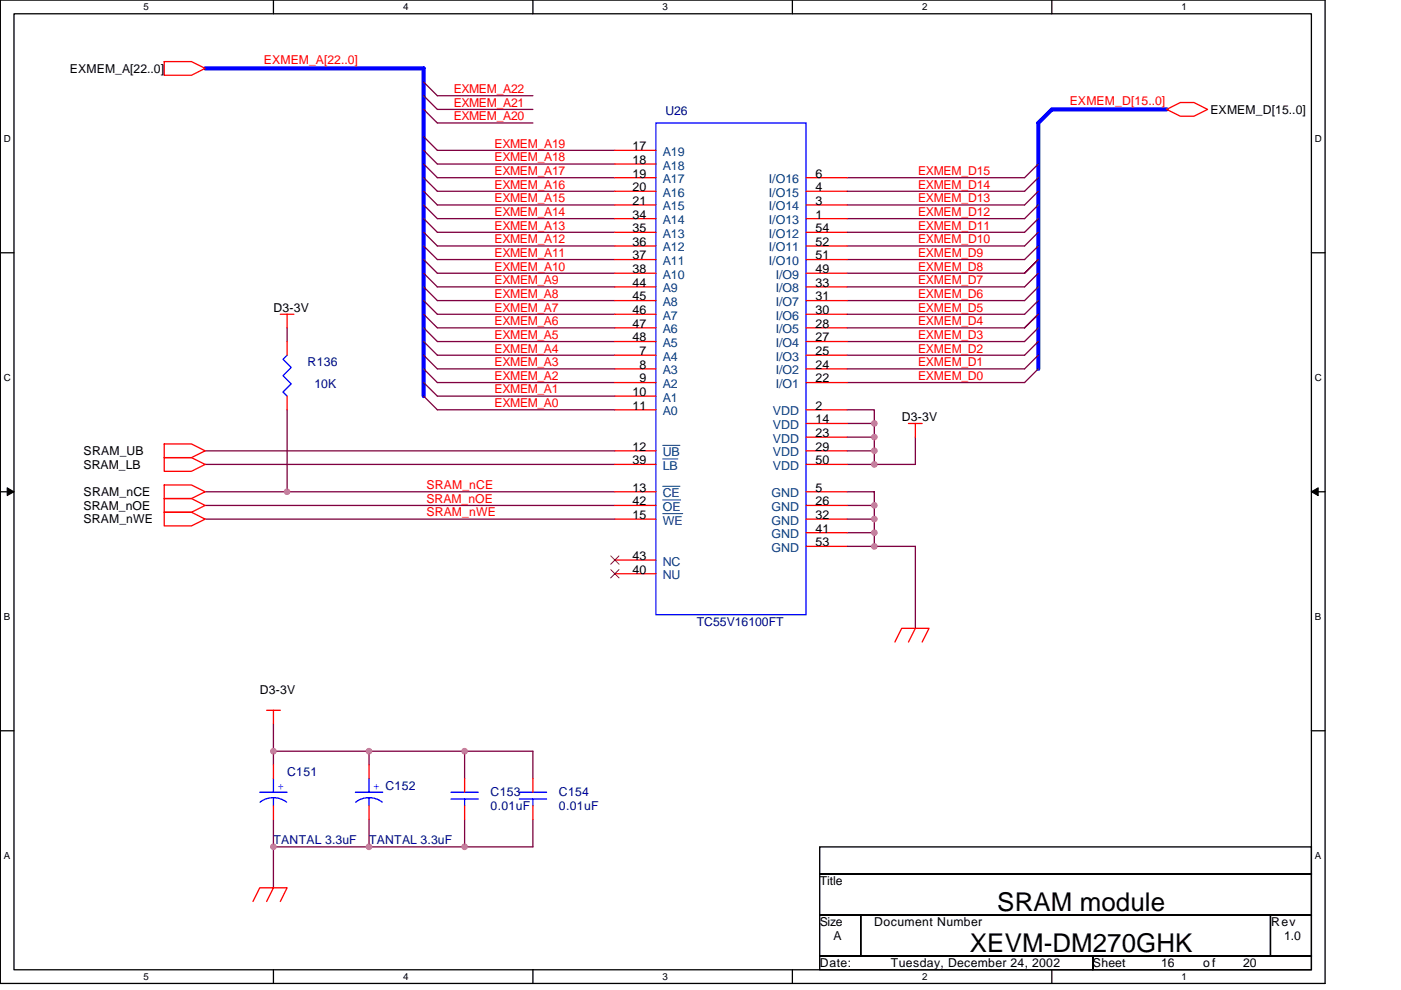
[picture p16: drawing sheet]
<svg xmlns="http://www.w3.org/2000/svg" width="297mm" height="210mm" viewBox="0 0 297 210" stroke-linecap="round" stroke-linejoin="round" font-family="sans-serif">
<defs><g id="words">
<g font-size="5.5">
<text x="211.5" y="193.2">SRAM module</text>
<text x="205.7" y="201.9">XEVM-DM270GHK</text>
</g>
<g font-size="2.6">
<text x="14.8" y="15.4">EXMEM_A[22..0]</text>
<text x="256.6" y="24.1">EXMEM_D[15..0]</text>
<text x="134.1" y="34.8">18</text>
<text x="134.1" y="31.9">17</text>
<text x="134.1" y="40.5">20</text>
<text x="134.1" y="37.7">19</text>
<text x="172.9" y="40.5">4</text>
<text x="172.9" y="37.7">6</text>
<text x="134.1" y="46.3">34</text>
<text x="134.1" y="43.4">21</text>
<text x="172.9" y="46.3">1</text>
<text x="172.9" y="43.4">3</text>
<text x="134.1" y="52.1">36</text>
<text x="134.1" y="49.2">35</text>
<text x="172.9" y="52.1">52</text>
<text x="172.9" y="49.2">54</text>
<text x="134.1" y="57.9">38</text>
<text x="134.1" y="55">37</text>
<text x="172.9" y="57.9">49</text>
<text x="172.9" y="55">51</text>
<text x="134.1" y="63.7">45</text>
<text x="134.1" y="60.8">44</text>
<text x="172.9" y="63.7">31</text>
<text x="172.9" y="60.8">33</text>
<text x="58" y="66.1">D3-3V</text>
<text x="134.1" y="69.5">47</text>
<text x="134.1" y="66.6">46</text>
<text x="172.9" y="69.5">28</text>
<text x="172.9" y="66.6">30</text>
<text x="134.1" y="72.4">48</text>
<text x="135.6" y="75.3">7</text>
<text x="172.9" y="75.3">25</text>
<text x="172.9" y="72.4">27</text>
<text x="134.1" y="84">10</text>
<text x="135.6" y="81.1">9</text>
<text x="135.6" y="78.2">8</text>
<text x="172.9" y="81.1">22</text>
<text x="172.9" y="78.2">24</text>
<text x="134.1" y="86.9">11</text>
<text x="172.9" y="89.8">14</text>
<text x="172.9" y="86.9">2</text>
<text x="191.2" y="89.2">D3-3V</text>
<text x="134.1" y="95.6">12</text>
<text x="172.9" y="92.7">23</text>
<text x="172.9" y="95.6">29</text>
<text x="17.7" y="96.5">SRAM_UB</text>
<text x="17.7" y="99.4">SRAM_LB</text>
<text x="134.1" y="98.4">39</text>
<text x="172.9" y="98.4">50</text>
<text x="17.7" y="105.2">SRAM_nCE</text>
<text x="134.1" y="104.2">13</text>
<text x="134.1" y="107.1">42</text>
<text x="172.9" y="104.2">5</text>
<text x="172.9" y="107.1">26</text>
<text x="17.7" y="108">SRAM_nOE</text>
<text x="17.7" y="110.9">SRAM_nWE</text>
<text x="134.1" y="110">15</text>
<text x="172.9" y="110">32</text>
<text x="172.9" y="112.9">41</text>
<text x="134.1" y="118.7">43</text>
<text x="172.9" y="115.8">53</text>
<text x="134.1" y="121.6">40</text>
<text x="55.1" y="147.1">D3-3V</text>
<text x="173.8" y="187.7">Title</text>
<text x="173.8" y="196.4">Size</text>
<text x="185.4" y="196.4">Document Number</text>
<text x="269.5" y="196.4">Rev</text>
<text x="176.7" y="199.3">A</text>
<text x="272.2" y="199.3">1.0</text>
<text x="173.8" y="205">Date:</text>
<text x="188.9" y="205">Tuesday, December 24, 2002</text>
<text x="231.7" y="205">Sheet</text>
<text x="246.2" y="205">16</text>
<text x="255.1" y="205">o f</text>
<text x="263.6" y="205">20</text>
</g>
<g font-size="2.6" fill="#f00">
<text x="55.9" y="13.6">EXMEM_A[22..0]</text>
<text x="96.2" y="22.6">EXMEM_A21</text>
<text x="96.2" y="19.7">EXMEM_A22</text>
<text x="226.8" y="22.3">EXMEM_D[15..0]</text>
<text x="96.2" y="25.5">EXMEM_A20</text>
<text x="104.9" y="31.3">EXMEM_A19</text>
<text x="104.9" y="34.2">EXMEM_A18</text>
<text x="104.9" y="37.1">EXMEM_A17</text>
<text x="104.9" y="40">EXMEM_A16</text>
<text x="194.6" y="40">EXMEM_D14</text>
<text x="194.6" y="37.1">EXMEM_D15</text>
<text x="104.9" y="45.8">EXMEM_A14</text>
<text x="104.9" y="42.9">EXMEM_A15</text>
<text x="194.6" y="45.8">EXMEM_D12</text>
<text x="194.6" y="42.9">EXMEM_D13</text>
<text x="104.9" y="48.7">EXMEM_A13</text>
<text x="104.9" y="51.6">EXMEM_A12</text>
<text x="194.6" y="51.6">EXMEM_D10</text>
<text x="194.6" y="48.7">EXMEM_D11</text>
<text x="104.9" y="57.4">EXMEM_A10</text>
<text x="104.9" y="54.5">EXMEM_A11</text>
<text x="194.6" y="54.5">EXMEM_D9</text>
<text x="194.6" y="57.4">EXMEM_D8</text>
<text x="104.9" y="60.3">EXMEM_A9</text>
<text x="104.9" y="63.2">EXMEM_A8</text>
<text x="194.6" y="63.2">EXMEM_D6</text>
<text x="194.6" y="60.3">EXMEM_D7</text>
<text x="104.9" y="68.9">EXMEM_A6</text>
<text x="104.9" y="66.1">EXMEM_A7</text>
<text x="104.9" y="71.8">EXMEM_A5</text>
<text x="194.6" y="71.8">EXMEM_D3</text>
<text x="194.6" y="68.9">EXMEM_D4</text>
<text x="194.6" y="66.1">EXMEM_D5</text>
<text x="104.9" y="77.6">EXMEM_A3</text>
<text x="104.9" y="74.7">EXMEM_A4</text>
<text x="194.6" y="74.7">EXMEM_D2</text>
<text x="194.6" y="77.6">EXMEM_D1</text>
<text x="104.9" y="83.4">EXMEM_A1</text>
<text x="104.9" y="80.5">EXMEM_A2</text>
<text x="194.6" y="80.5">EXMEM_D0</text>
<text x="104.9" y="86.3">EXMEM_A0</text>
<text x="90.4" y="103.7">SRAM_nCE</text>
<text x="90.4" y="106.6">SRAM_nOE</text>
<text x="90.4" y="109.5">SRAM_nWE</text>
</g>
<g font-size="2.6" fill="#000080">
<text x="141.1" y="24.4">U26</text>
<text x="65.2" y="77.6">R136</text>
<text x="66.7" y="82.3">10K</text>
<text x="147.7" y="132.7">TC55V16100FT</text>
<text x="60.9" y="164.5">C151</text>
<text x="104" y="168.8">C153</text>
<text x="104" y="171.7">0.01uF</text>
<text x="118.5" y="168.8">C154</text>
<text x="118.5" y="171.7">0.01uF</text>
<text x="58" y="179">TANTAL 3.3uF</text>
<text x="78.2" y="179">TANTAL 3.3uF</text>
</g>
<g font-size="2.6" fill="#004080">
<text x="140.5" y="35.9">A18</text>
<text x="140.5" y="33">A19</text>
<text x="140.5" y="41.7">A16</text>
<text x="140.5" y="38.8">A17</text>
<text x="163" y="41.7">I/O15</text>
<text x="163" y="38.8">I/O16</text>
<text x="140.5" y="47.5">A14</text>
<text x="140.5" y="44.6">A15</text>
<text x="163" y="47.5">I/O13</text>
<text x="163" y="44.6">I/O14</text>
<text x="140.5" y="53.3">A12</text>
<text x="140.5" y="50.4">A13</text>
<text x="163" y="53.3">I/O11</text>
<text x="163" y="50.4">I/O12</text>
<text x="140.5" y="59.1">A10</text>
<text x="140.5" y="56.2">A11</text>
<text x="163" y="56.2">I/O10</text>
<text x="164.5" y="59.1">I/O9</text>
<text x="140.5" y="64.9">A8</text>
<text x="140.5" y="62">A9</text>
<text x="164.5" y="64.9">I/O7</text>
<text x="164.5" y="62">I/O8</text>
<text x="140.5" y="70.7">A6</text>
<text x="140.5" y="67.8">A7</text>
<text x="164.5" y="70.7">I/O5</text>
<text x="164.5" y="67.8">I/O6</text>
<text x="140.5" y="76.5">A4</text>
<text x="140.5" y="73.6">A5</text>
<text x="164.5" y="76.5">I/O3</text>
<text x="164.5" y="73.6">I/O4</text>
<text x="140.5" y="82.3">A2</text>
<text x="140.5" y="79.4">A3</text>
<text x="164.5" y="82.3">I/O1</text>
<text x="164.5" y="79.4">I/O2</text>
<text x="140.5" y="88.1">A0</text>
<text x="140.5" y="85.2">A1</text>
<text x="163.9" y="88.1">VDD</text>
<text x="163.9" y="91">VDD</text>
<text x="163.9" y="93.9">VDD</text>
<text x="140.5" y="99.6">LB</text>
<text x="140.5" y="96.8">UB</text>
<text x="163.9" y="96.8">VDD</text>
<text x="163.9" y="99.6">VDD</text>
<text x="140.5" y="105.4">CE</text>
<text x="163.6" y="105.4">GND</text>
<text x="140.5" y="111.2">WE</text>
<text x="140.5" y="108.3">OE</text>
<text x="163.6" y="108.3">GND</text>
<text x="163.6" y="111.2">GND</text>
<text x="140.5" y="119.9">NC</text>
<text x="163.6" y="114.1">GND</text>
<text x="163.6" y="117">GND</text>
<text x="140.5" y="122.8">NU</text>
</g>
<g font-size="2.6" fill="#00f">
<text x="58.8" y="167.4">+</text>
<text x="79.1" y="167.4">+ C152</text>
</g>
<g font-size="2.1">
<text x="30.5" y="2.2">5</text>
<text x="85.5" y="2.2">4</text>
<text x="140.5" y="2.2">3</text>
<text x="195.5" y="2.2">2</text>
<text x="250.5" y="2.2">1</text>
<text x=".8" y="30.1">D</text>
<text x="278.8" y="30.1">D</text>
<text x=".8" y="80.8">C</text>
<text x="278.8" y="80.8">C</text>
<text x=".8" y="131.4">B</text>
<text x="278.8" y="131.4">B</text>
<text x=".8" y="182.1">A</text>
<text x="278.8" y="182.1">A</text>
<text x="30.5" y="207.8">5</text>
<text x="85.5" y="207.8">4</text>
<text x="140.5" y="207.8">3</text>
<text x="195.5" y="207.8">2</text>
<text x="250.5" y="207.8">1</text>
</g>
</g></defs>
<path d="M.1 0h280.8v208.5h-280.8zM3 2.9h275v202.7h-275z" fill="none" stroke="#000" stroke-width=".28"/>
<g fill="#fff">
<path d="M30.5 .3h1.1v2.3h-1.1z"/>
<path d="M30.5 205.9h1.1v2.3h-1.1z"/>
</g>
<path d="M58 0v2.9M58 205.6v2.9" fill="none" stroke="#000" stroke-width=".28"/>
<g fill="#fff">
<path d="M85.5 .3h1.1v2.3h-1.1z"/>
<path d="M85.5 205.9h1.1v2.3h-1.1z"/>
</g>
<path d="M113 0v2.9M113 205.6v2.9" fill="none" stroke="#000" stroke-width=".28"/>
<g fill="#fff">
<path d="M140.5 .3h1.1v2.3h-1.1z"/>
<path d="M140.5 205.9h1.1v2.3h-1.1z"/>
</g>
<path d="M168 0v2.9M168 205.6v2.9" fill="none" stroke="#000" stroke-width=".28"/>
<g fill="#fff">
<path d="M195.5 .3h1.2v2.3h-1.2z"/>
<path d="M195.5 205.9h1.2v2.3h-1.2z"/>
</g>
<path d="M223 0v2.9M223 205.6v2.9" fill="none" stroke="#000" stroke-width=".28"/>
<g fill="#fff">
<path d="M250.5 .3h1.2v2.3h-1.2z"/>
<path d="M250.5 205.9h1.2v2.3h-1.2z"/>
<path d="M.8 28.3h1.5v2.3h-1.5z"/>
<path d="M278.8 28.3h1.5v2.3h-1.5z"/>
<path d="M.8 78.9h1.5v2.3h-1.5z"/>
<path d="M278.8 78.9h1.5v2.3h-1.5z"/>
</g>
<path d="M.1 53.6h2.9M278 53.6h2.9" fill="none" stroke="#000" stroke-width=".28"/>
<g fill="#fff">
<path d="M.8 129.6h1.4v2.3h-1.4z"/>
<path d="M278.8 129.6h1.4v2.3h-1.4z"/>
</g>
<path d="M.1 104.3h2.9M278 104.3h2.9" fill="none" stroke="#000" stroke-width=".28"/>
<path d="M1.5 103.4l1.5 .9-1.5 .8zM278 104.3l1.5-.9v1.7z" fill="#000" stroke="#000" stroke-width=".21"/>
<g fill="#fff">
<path d="M.8 180.3h1.4v2.3h-1.4z"/>
<path d="M278.8 180.3h1.4v2.3h-1.4z"/>
</g>
<path d="M.1 154.9h2.9M278 154.9h2.9M173.8 179.6h104.2v5.7h-104.2zM173.8 185.3h104.2v8.7h-104.2zM173.8 194h8.7v8.7h-8.7zM182.5 194h86.9v8.7h-86.9zM269.4 194h8.6v8.7h-8.6zM173.8 202.7h57.9v2.9h-57.9zM231.7 202.7h46.3v2.9h-46.3z" fill="none" stroke="#000" stroke-width=".28"/>
<g fill="none" stroke="#800040" stroke-width=".28">
<path d="M89.8 17.4l2.9 2.9h20.3M89.8 34.8l2.9 2.9h37.7M89.8 37.7l2.9 2.9h37.7M89.8 23.2l2.9 2.9h20.3M89.8 20.3l2.9 2.9h20.3M89.8 29l2.9 2.9h37.7M89.8 31.9l2.9 2.9h37.7M220.1 37.7l-2.9 2.9h-37.6M220.1 34.8l-2.9 2.9h-37.6M89.8 46.4l2.9 2.9h37.7M89.8 52.2l2.9 2.8h37.7M89.8 40.6l2.9 2.9h37.7"/>
<path d="M89.8 43.5l2.9 2.9h37.7M89.8 49.3l2.9 2.9h37.7M89.8 55l2.9 2.9h37.7M89.8 57.9l2.9 2.9h37.7M220.1 40.6l-2.9 2.9h-37.6M220.1 43.5l-2.9 2.9h-37.6M220.1 49.3l-2.9 2.9h-37.6M220.1 55l-2.9 2.9h-37.6M220.1 57.9l-2.9 2.9h-37.6M220.1 52.2l-2.9 2.8h-37.6M220.1 46.4l-2.9 2.9h-37.6M60.9 69.5v2.9"/>
<path d="M89.8 72.4l2.9 2.9h37.7M89.8 60.8l2.9 2.9h37.7M89.8 66.6l2.9 2.9h37.7M89.8 69.5l2.9 2.9h37.7M89.8 78.2l2.9 2.9h37.7M89.8 63.7l2.9 2.9h37.7M89.8 75.3l2.9 2.9h37.7M220.1 66.6l-2.9 2.9h-37.6M220.1 75.3l-2.9 2.9h-37.6M220.1 78.2l-2.9 2.9h-37.6M220.1 72.4l-2.9 2.9h-37.6M220.1 60.8l-2.9 2.9h-37.6"/>
<path d="M220.1 63.7l-2.9 2.9h-37.6M220.1 69.5l-2.9 2.9h-37.6M43.5 95.6h86.9M43.5 98.5h86.9M60.9 86.9v17.4M89.8 81.1l2.9 2.9h37.7M89.8 84l2.9 2.9h37.7M179.6 86.9h5.8v2.9M179.6 95.6h5.8M179.6 92.7h5.8M179.6 89.8h5.8M185.4 89.8v8.7"/>
<path d="M194.1 92.7v5.8h-14.5M43.5 104.3h86.9M43.5 110.1h86.9M43.5 107.2h86.9M179.6 112.9h5.8v2.9M179.6 104.3h5.8v2.9h-5.8M179.6 115.8h14.5v17.4M179.6 110.1h5.8M185.4 107.2v5.7M58 153.5v8.7M58 159.3h55v5.8M78.2 159.3v2.9"/>
<path d="M98.5 159.3v5.8M58 173.8v14.4M78.2 173.8v5.8M98.5 173.8v5.8M113 173.8v5.8h-55"/>
</g>
<path d="M43.5 14.5h46.3v69.5M247.4 23.2h-24.4l-2.9 2.9v52.1" fill="none" stroke="#00f" stroke-width=".87"/>
<g fill="none" stroke="#f00" stroke-width=".28">
<path d="M34.8 13.1h5.8l2.9 1.4-2.9 1.5h-5.8zM130.4 37.7h8.7M130.4 34.8h8.7M130.4 31.9h8.7M170.9 37.7h8.7M247.4 23.2l2.8-1.5h3l2.8 1.5-2.8 1.4h-3zM130.4 57.9h8.7M130.4 55h8.7M130.4 52.2h8.7M130.4 49.3h8.7M130.4 46.4h8.7M130.4 43.5h8.7"/>
<path d="M130.4 40.6h8.7M170.9 57.9h8.7M170.9 55h8.7M170.9 52.2h8.7M170.9 49.3h8.7M170.9 46.4h8.7M170.9 43.5h8.7M170.9 40.6h8.7M59.4 66.6h2.9M60.9 66.6v2.9M60.9 72.4v2.9M130.4 66.6h8.7"/>
<path d="M130.4 78.2h8.7M130.4 75.3h8.7M130.4 72.4h8.7M130.4 69.5h8.7M130.4 63.7h8.7M130.4 60.8h8.7M170.9 66.6h8.7M170.9 78.2h8.7M170.9 75.3h8.7M170.9 72.4h8.7M170.9 69.5h8.7M170.9 63.7h8.7"/>
<path d="M170.9 60.8h8.7M34.8 94.1h5.8l2.9 1.5-2.9 1.4h-5.8zM34.8 97h5.8l2.9 1.5-2.9 1.4h-5.8zM60.9 84v2.9M130.4 86.9h8.7M130.4 84h8.7M130.4 81.1h8.7M130.4 98.5h8.7M130.4 95.6h8.7M170.9 89.8h8.7M170.9 86.9h8.7M170.9 81.1h8.7"/>
<path d="M170.9 98.5h8.7M170.9 95.6h8.7M170.9 92.7h8.7M192.6 89.8h2.9M194.1 89.8v2.9M34.8 105.7h5.8l2.9 1.5-2.9 1.4h-5.8zM34.8 108.6h5.8l2.9 1.5-2.9 1.4h-5.8zM34.8 102.8h5.8l2.9 1.5-2.9 1.4h-5.8zM130.4 110.1h8.7M130.4 104.3h8.7M130.4 107.2h8.7M130.4 118.7h8.7"/>
<path d="M170.9 110.1h8.7M170.9 104.3h8.7M170.9 107.2h8.7M170.9 112.9h8.7M170.9 115.8h8.7M130.4 121.6h8.7M189.7 136.1l1.5-2.9h5.8l-1.5 2.9M194.1 133.2l-1.5 2.9M56.5 150.6h2.9M58 150.6v2.9M58 162.2v2.9M58 170.9v2.9"/>
<path d="M78.2 162.2v2.9M78.2 170.9v2.9M98.5 165.1v2.9M98.5 170.9v2.9M113 165.1v2.9M113 170.9v2.9M53.6 191.1l1.5-2.9h5.8l-1.5 2.9M58 188.2l-1.5 2.9"/>
</g>
<g fill="none" stroke="#00f" stroke-width=".28">
<path d="M139.1 26.1h31.8v104.2h-31.8zM60.9 75.3l-.9 .9 1.7 1.7-1.7 1.8 1.7 1.7-1.7 1.7 .9 .9M55.1 168h5.8M55.1 170.1a4.6 4.6 0 0 1 5.7 0M58 165.1v2.9M58 169.1v1.8M75.4 168h5.7M75.4 170.1a4.6 4.6 0 0 1 5.6 0M78.2 165.1v2.9M78.2 169.1v1.8M95.6 168h5.8M95.6 169.4h5.8"/>
<path d="M98.5 169.4v1.5M110.1 168h5.8M110.1 169.4h5.8M113 169.4v1.5"/>
</g>
<path d="M140.5 97.3h3.2M140.5 94.4h3.7M140.5 108.9h4.3M140.5 103.1h3.7M140.5 106h3.8" fill="none" stroke="#004080" stroke-width=".21"/>
<path d="M129.5 117.9l1.8 1.7M131.2 117.9l-1.7 1.7M129.5 120.8l1.8 1.7M131.2 120.8l-1.7 1.7" fill="none" stroke="#804000" stroke-width=".21"/>
<g fill="#f0f" stroke="#f0f" stroke-width=".28">
<circle cx="185.4" cy="115.8" r=".57"/>
<circle cx="78.2" cy="179.5" r=".57"/>
<circle cx="58" cy="179.5" r=".57"/>
<circle cx="98.5" cy="159.3" r=".57"/>
<circle cx="185.4" cy="95.6" r=".57"/>
<circle cx="60.9" cy="104.3" r=".57"/>
<circle cx="98.5" cy="179.5" r=".57"/>
<circle cx="58" cy="159.3" r=".57"/>
<circle cx="78.2" cy="159.3" r=".57"/>
<circle cx="185.4" cy="89.8" r=".57"/>
<circle cx="185.4" cy="92.7" r=".57"/>
<circle cx="185.4" cy="98.5" r=".57"/>
<circle cx="185.4" cy="112.9" r=".57"/>
<circle cx="185.4" cy="110" r=".57"/>
<circle cx="185.4" cy="107.1" r=".57"/>
</g>
<use href="#words"/>
</svg>
